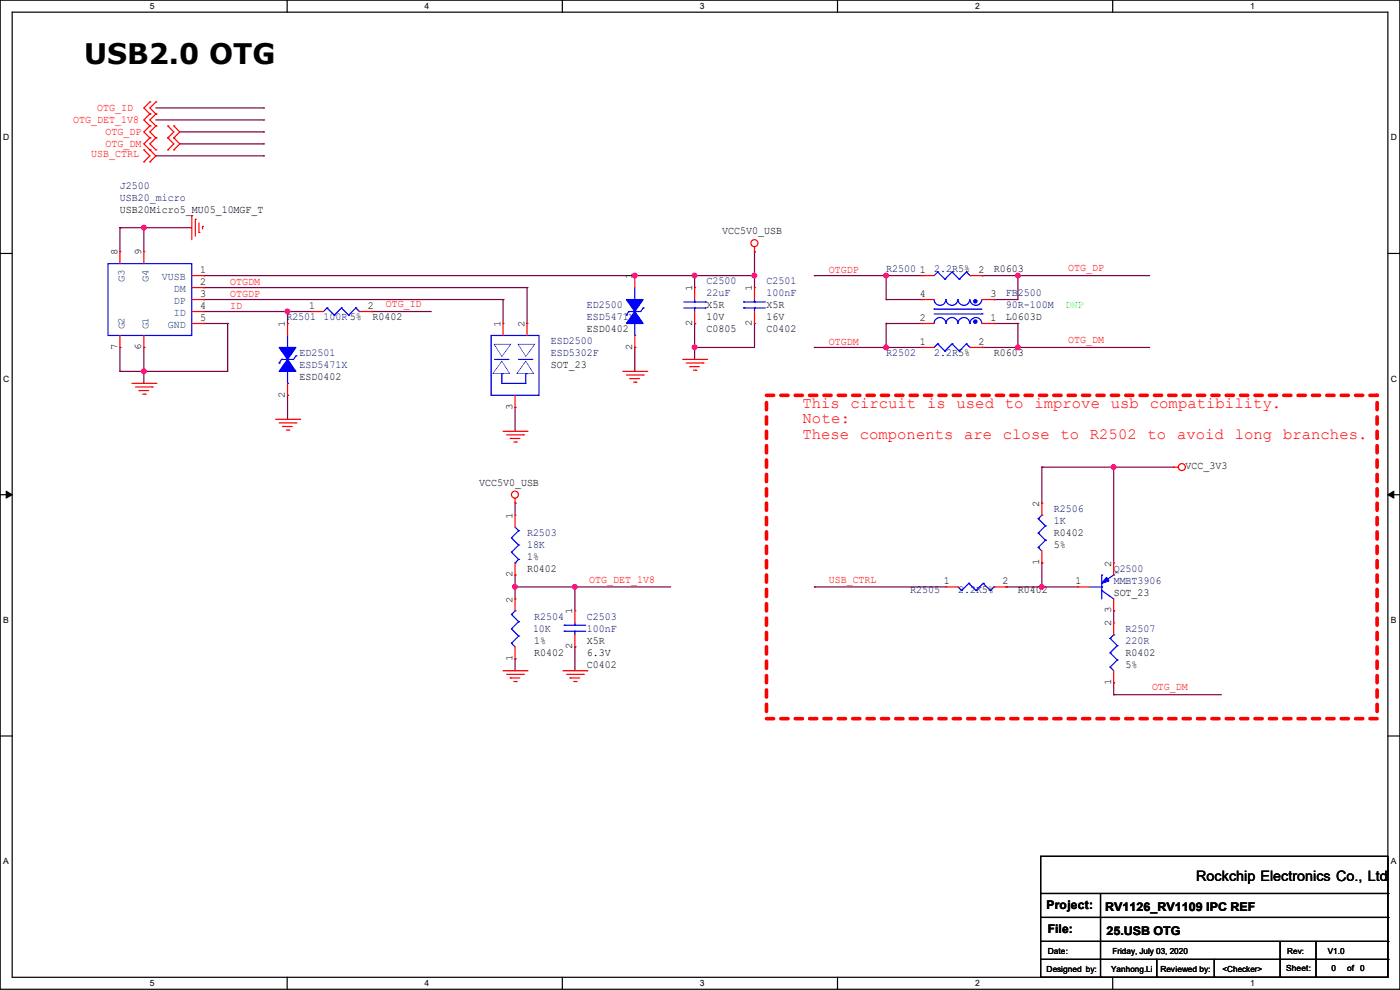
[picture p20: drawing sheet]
<svg xmlns="http://www.w3.org/2000/svg" width="297mm" height="210mm" viewBox="0 0 297 210" stroke-linecap="round" stroke-linejoin="round" font-family="sans-serif">
<defs><g id="words">
<text font-size="6" x="17.8" y="13.7">USB2.0 OTG</text>
<g font-size="3.3" fill="#f00">
<text x="170.2" y="86.5">This circuit is used to improve usb</text>
<text x="170.2" y="89.8">Note:</text>
<text x="244" y="86.5">compatibility.</text>
<text x="170.2" y="93.1">These components are close to R2502 to avoid long branches.</text>
</g>
<text font-size="3" x="253.8" y="186.9">Rockchip Electronics Co., Ltd</text>
<g font-size="2.5">
<text x="222" y="192.9">Project:</text>
<text x="222.3" y="198">File:</text>
<text x="234.5" y="193.2">RV1126_RV1109 IPC REF</text>
<text x="234.7" y="198.2">25.USB OTG</text>
</g>
<g font-size="2.3" fill="#f00">
<text x="20.6" y="23.5">OTG_ID</text>
<text x="15.5" y="26">OTG_DET_1V8</text>
<text x="22.4" y="28.6">OTG_DP</text>
<text x="19.3" y="33.4">USB_CTRL</text>
<text x="22.4" y="31.1">OTG_DM</text>
<text x="175.8" y="58">OTGDP</text>
<text x="226.6" y="57.5">OTG_DP</text>
<text x="48.8" y="65.6">ID</text>
<text x="48.8" y="60.5">OTGDM</text>
<text x="48.8" y="63">OTGDP</text>
<text x="81.8" y="65.1">OTG_ID</text>
<text x="175.8" y="73.2">OTGDM</text>
<text x="226.6" y="72.8">OTG_DM</text>
<text x="125" y="123.6">OTG_DET_1V8</text>
<text x="175.8" y="123.6">USB_CTRL</text>
<text x="244.4" y="146.4">OTG_DM</text>
</g>
<g font-size="2.3" fill="#000080">
<text x="25.4" y="40">J2500</text>
<text x="25.4" y="42.5">USB20_micro</text>
<text x="188" y="57.8">R2500</text>
<text x="198.2" y="57.8">2.2R5%</text>
<text x="124.5" y="65.4">ED2500</text>
<text x="149.9" y="60.3">C2500</text>
<text x="149.9" y="62.9">22uF</text>
<text x="162.6" y="60.3">C2501</text>
<text x="162.6" y="62.9">100nF</text>
<text x="213.4" y="62.9">FB2500</text>
<text x="213.4" y="65.4">90R-100M</text>
<text x="60.7" y="67.9">R2501</text>
<text x="68.6" y="67.9">100R 5%</text>
<text x="124.5" y="67.9">ESD5471X</text>
<text x="63.5" y="75.6">ED2501</text>
<text x="116.9" y="73">ESD2500</text>
<text x="116.9" y="75.6">ESD5302F</text>
<text x="188" y="75.6">R2502</text>
<text x="198.2" y="75.6">2.2R5%</text>
<text x="63.5" y="78.1">ESD5471X</text>
<text x="111.8" y="113.7">R2503</text>
<text x="223.6" y="108.6">R2506</text>
<text x="223.6" y="111.1">1K</text>
<text x="111.8" y="116.2">18K</text>
<text x="193.1" y="125.9">R2505</text>
<text x="203.2" y="125.9">2.2K5%</text>
<text x="236.3" y="121.3">Q2500</text>
<text x="236.3" y="123.8">MMBT3906</text>
<text x="113.3" y="131.4">R2504</text>
<text x="124.5" y="131.4">C2503</text>
<text x="113.1" y="134">10K</text>
<text x="124.5" y="134">100nF</text>
<text x="238.8" y="134">R2507</text>
<text x="238.8" y="136.5">220R</text>
</g>
<g font-size="2.3">
<text x="25.4" y="45.1">USB20Micro5_MU05_10MGF_T</text>
<text x="153.2" y="49.7">VCC5V0_USB</text>
<text x="42.5" y="57.9">1</text>
<text x="195.1" y="57.9">1</text>
<text x="207.6" y="57.9">2</text>
<text x="210.9" y="57.8">R0603</text>
<text x="42.5" y="60.5">2</text>
<text x="42.5" y="63">3</text>
<text x="42.5" y="65.5">4</text>
<text x="65.6" y="65.5">1</text>
<text x="78" y="65.5">2</text>
<text x="149.9" y="65.4">X5R</text>
<text x="162.6" y="65.4">X5R</text>
<text x="195.1" y="63">4</text>
<text x="210.1" y="63">3</text>
<text x="42.5" y="68.1">5</text>
<text x="79" y="67.9">R0402</text>
<text x="124.5" y="70.5">ESD0402</text>
<text x="149.9" y="70.5">C0805</text>
<text x="149.9" y="67.9">10V</text>
<text x="162.6" y="70.5">C0402</text>
<text x="162.6" y="67.9">16V</text>
<text x="195.1" y="68.1">2</text>
<text x="210.1" y="68.1">1</text>
<text x="213.4" y="67.9">L0603D</text>
<text x="195.1" y="73.2">1</text>
<text x="207.6" y="73.2">2</text>
<text x="210.9" y="75.6">R0603</text>
<text x="63.5" y="80.6">ESD0402</text>
<text x="116.9" y="78.1">SOT_23</text>
<text x="251.5" y="99.4">VCC_3V3</text>
<text x="101.6" y="103">VCC5V0_USB</text>
<text x="223.6" y="113.7">R0402</text>
<text x="111.8" y="118.7">1%</text>
<text x="223.6" y="116.2">5%</text>
<text x="111.8" y="121.3">R0402</text>
<text x="200.2" y="124">1</text>
<text x="212.6" y="124">2</text>
<text x="215.9" y="125.9">R0402</text>
<text x="228.1" y="124">1</text>
<text x="236.3" y="126.4">SOT_23</text>
<text x="113.3" y="136.5">1%</text>
<text x="124.5" y="136.5">X5R</text>
<text x="113.3" y="139.1">R0402</text>
<text x="124.5" y="141.6">C0402</text>
<text x="124.5" y="139.1">6.3V</text>
<text x="238.8" y="139.1">R0402</text>
<text x="238.8" y="141.6">5%</text>
</g>
<g font-size="2.3" fill="#004080">
<text x="34.3" y="59.4">VUSB</text>
<text x="36.9" y="61.9">DM</text>
<text x="36.9" y="64.5">DP</text>
<text x="35.6" y="69.6">GND</text>
<text x="36.9" y="67">ID</text>
</g>
<text font-size="2.3" fill="#0f0" x="226.1" y="65.4">DNP</text>
<g font-size="2.1">
<text x="24.9" y="54.1" transform="rotate(-90 24.9 54.1)">8</text>
<text x="30" y="54.1" transform="rotate(-90 30 54.1)">9</text>
<text x="134.1" y="59.2" transform="rotate(-90 134.1 59.2)">1</text>
<text x="146.8" y="61.8" transform="rotate(-90 146.8 61.8)">1</text>
<text x="159.5" y="61.8" transform="rotate(-90 159.5 61.8)">1</text>
<text x="60.5" y="69.4" transform="rotate(-90 60.5 69.4)">1</text>
<text x="106.2" y="69.4" transform="rotate(-90 106.2 69.4)">1</text>
<text x="111.3" y="69.4" transform="rotate(-90 111.3 69.4)">2</text>
<text x="146.8" y="69.1" transform="rotate(-90 146.8 69.1)">2</text>
<text x="159.5" y="69.1" transform="rotate(-90 159.5 69.1)">2</text>
<text x="24.9" y="74.2" transform="rotate(-90 24.9 74.2)">7</text>
<text x="30" y="74.2" transform="rotate(-90 30 74.2)">6</text>
<text x="134.1" y="74.2" transform="rotate(-90 134.1 74.2)">2</text>
<text x="60.5" y="84.4" transform="rotate(-90 60.5 84.4)">2</text>
<text x="108.7" y="86.9" transform="rotate(-90 108.7 86.9)">3</text>
<text x="220.5" y="107.5" transform="rotate(-90 220.5 107.5)">2</text>
<text x="108.7" y="110" transform="rotate(-90 108.7 110)">1</text>
<text x="220.5" y="119.9" transform="rotate(-90 220.5 119.9)">1</text>
<text x="108.7" y="122.5" transform="rotate(-90 108.7 122.5)">2</text>
<text x="235.7" y="120.2" transform="rotate(-90 235.7 120.2)">2</text>
<text x="108.7" y="127.8" transform="rotate(-90 108.7 127.8)">2</text>
<text x="121.4" y="130.3" transform="rotate(-90 121.4 130.3)">1</text>
<text x="235.7" y="130.1" transform="rotate(-90 235.7 130.1)">3</text>
<text x="121.4" y="137.7" transform="rotate(-90 121.4 137.7)">2</text>
<text x="235.7" y="132.9" transform="rotate(-90 235.7 132.9)">2</text>
<text x="108.7" y="140.2" transform="rotate(-90 108.7 140.2)">1</text>
<text x="235.7" y="145.3" transform="rotate(-90 235.7 145.3)">1</text>
</g>
<g font-size="2.1" fill="#004080">
<text x="26.4" y="59.7" transform="rotate(-90 26.4 59.7)">G3</text>
<text x="31.5" y="59.7" transform="rotate(-90 31.5 59.7)">G4</text>
<text x="26.4" y="69.9" transform="rotate(-90 26.4 69.9)">G2</text>
<text x="31.5" y="69.9" transform="rotate(-90 31.5 69.9)">G1</text>
</g>
<g font-size="1.8">
<text x="31.8" y="1.9">5</text>
<text x="90.1" y="1.9">4</text>
<text x="148.5" y="1.9">3</text>
<text x="206.8" y="1.9">2</text>
<text x="265.2" y="1.9">1</text>
<text x=".7" y="29.8">D</text>
<text x="295.1" y="29.8">D</text>
<text x=".7" y="80.9">C</text>
<text x="295.1" y="80.9">C</text>
<text x=".7" y="132.1">B</text>
<text x="295.1" y="132.1">B</text>
<text x=".7" y="183.3">A</text>
<text x="295.1" y="183.3">A</text>
<text x="222.3" y="202.3">Date:</text>
<text x="236" y="202.3">Friday, July 03, 2020</text>
<text x="281.7" y="202.3">V1.0</text>
<text x="31.8" y="209.2">5</text>
<text x="90.1" y="209.2">4</text>
<text x="148.5" y="209.2">3</text>
<text x="206.8" y="209.2">2</text>
<text x="222" y="206.1">Designed by:</text>
<text x="235.7" y="206.1">Yanhong.Li</text>
<text x="246.2" y="206.1">Reviewed by:</text>
<text x="259.4" y="206.1">&lt;Checker&gt;</text>
<text x="265.2" y="209.2">1</text>
<text x="272.8" y="205.9">Sheet:</text>
<text x="282.5" y="205.9">0</text>
<text x="285.8" y="205.9">of 0</text>
</g>
<text font-size="1.7" x="273.1" y="202.3">Rev:</text>
</g></defs>
<path d="M0 0h297v209.8h-297zM2.6 2.6h291.8v204.7h-291.8z" fill="none" stroke="#000" stroke-width=".25"/>
<g fill="#fff">
<path d="M31.7 .3h1v2h-1z"/>
<path d="M31.7 207.6h1v1.9h-1z"/>
</g>
<path d="M60.9 0v2.6M60.9 207.3v2.5" fill="none" stroke="#000" stroke-width=".25"/>
<g fill="#fff">
<path d="M90.1 .3h1v2h-1z"/>
<path d="M90.1 207.6h1v1.9h-1z"/>
</g>
<path d="M119.3 0v2.6M119.3 207.3v2.5" fill="none" stroke="#000" stroke-width=".25"/>
<g fill="#fff">
<path d="M148.5 .3h.9v2h-.9z"/>
<path d="M148.5 207.6h.9v1.9h-.9z"/>
</g>
<path d="M177.7 0v2.6M177.7 207.3v2.5" fill="none" stroke="#000" stroke-width=".25"/>
<g fill="#fff">
<path d="M206.8 .3h1v2h-1z"/>
<path d="M206.8 207.6h1v1.9h-1z"/>
</g>
<path d="M236.1 0v2.6M236.1 207.3v2.5" fill="none" stroke="#000" stroke-width=".25"/>
<g fill="#fff">
<path d="M265.2 .3h1v2h-1z"/>
<path d="M265.2 207.6h1v1.9h-1z"/>
<path d="M.7 28.2h1.2v1.9h-1.2z"/>
<path d="M295.1 28.2h1.2v1.9h-1.2z"/>
<path d="M.7 79.3h1.2v2h-1.2z"/>
<path d="M295.1 79.3h1.2v2h-1.2z"/>
</g>
<path d="M0 53.8h2.6M294.4 53.8h2.6" fill="none" stroke="#000" stroke-width=".25"/>
<g fill="#fff">
<path d="M.7 130.5h1.2v2h-1.2z"/>
<path d="M295.1 130.5h1.1v2h-1.1z"/>
</g>
<path d="M0 104.9h2.6M294.4 104.9h2.6" fill="none" stroke="#000" stroke-width=".25"/>
<path d="M1.3 104.2l1.3 .7-1.3 .8zM294.4 104.9l1.3-.7v1.5z" fill="#000" stroke="#000" stroke-width=".21"/>
<g fill="#fff">
<path d="M.7 181.7h1.2v2h-1.2z"/>
<path d="M295.1 181.7h1.1v2h-1.1z"/>
</g>
<g fill="none" stroke="#000" stroke-width=".25">
<path d="M0 156.1h2.6M294.4 156.1h2.6M220.8 181.7h73.6v25.6h-73.6zM220.8 189.5h73.6M220.8 194.6h73.6M220.8 199.7h73.6M233.5 189.5v17.8M271.6 199.7v7.6M279.2 199.7v7.6M294.4 189.5h.1M294.4 194.6h.1M294.4 199.7h.1"/>
<path d="M220.8 203.5h73.6M233.5 207.3h.1M245.4 207.3h.1M245.4 203.5v3.8M257.6 207.3h.1M257.6 203.5v3.8M271.6 207.3h.1M279.2 207.3h.1M294.4 203.5h.1"/>
</g>
<path d="M162.6 83.9h129.5v68.5h-129.5z" fill="none" stroke="#f00" stroke-width=".76" stroke-dasharray="1.5 1.5"/>
<g fill="none" stroke="#800040" stroke-width=".25">
<path d="M33.1 25.4h22.8M33.1 33.1h22.8M33.1 22.9h22.8M38.1 28h17.8M38.1 30.5h17.8M55.9 25.4h.1M55.9 28h.1M55.9 30.5h.1M55.9 33.1h.1M55.9 22.9h.1M25.4 48.3h.1M25.4 48.3h15.3"/>
<path d="M25.4 48.3v5.1M30.5 48.3h.1M30.5 48.3v5.1M43.2 58.5h.1M43.2 58.5h116.9M134.7 58.5h.1M147.4 58.5h.1M147.4 58.5v2.5M160.1 53.4h.1M160.1 58.5h.1M160.1 53.4v7.6M172.8 58.5h.1"/>
<path d="M172.8 58.5h22.8M188 58.5h.1M188 58.5v5M208.3 58.5h.1M208.3 58.5h35.6M215.9 58.5h.1M215.9 58.5v5h-5M25.4 73.7h.1M25.4 78.8h.1M25.4 73.7v5.1M30.5 73.7h.1M30.5 78.8h.1"/>
<path d="M30.5 73.7v7.6M43.2 66.1h.1M43.2 61h.1M43.2 63.5h.1M43.2 68.6h.1M43.2 66.1h22.9M43.2 61h68.6M43.2 63.5h63.5M43.2 68.6h5.1M48.3 68.6h.1M48.3 68.6v10.2h-22.9M61 66.1h.1"/>
<path d="M61 66.1v2.5M78.8 66.1h.1M78.8 66.1h12.7M106.7 63.5h.1M106.7 63.5v5.1M111.8 61h.1M111.8 61v7.6M134.7 73.7h.1M134.7 73.7v5.1M147.4 68.6h.1M147.4 73.7h.1M147.4 68.6v7.6"/>
<path d="M160.1 68.6h.1M160.1 68.6v5.1h-12.7M172.8 73.7h.1M172.8 73.7h22.8M188 63.5h.1M188 68.6h.1M188 73.7h.1M188 63.5h7.6M188 68.6v5.1M188 68.6h7.6M208.3 73.7h.1M208.3 73.7h35.6"/>
<path d="M210.9 63.5h.1M210.9 68.6h.1M210.9 68.6h5M215.9 68.6h.1M215.9 73.7h.1M215.9 68.6v5.1M61 83.9h.1M61 83.9v5M109.3 86.4h.1M109.3 86.4v5.1M221 99.1h.1M221 99.1h28"/>
<path d="M221 99.1v7.6M236.3 99.1h.1M236.3 99.1v20.3M109.3 106.7h.1M109.3 106.7v2.6M221 119.4h.1M221 119.4v5.1M109.3 139.7h.1M109.3 124.5h.1M109.3 122h.1M109.3 122v5M109.3 139.7v2.6"/>
<path d="M109.3 124.5h33M122 124.5h.1M122 137.2h.1M122 124.5v5.1M122 137.2v5.1M172.8 124.5h.1M172.8 124.5h27.9M213.4 124.5h.1M213.4 124.5h15.2M221 124.5h.1M236.3 129.6h.1M236.3 129.6v2.5"/>
<path d="M236.3 144.8h.1M236.3 147.4h.1M236.3 144.8v2.6M236.3 147.4h22.8"/>
</g>
<g fill="#f0f" stroke="#f0f" stroke-width=".25">
<circle cx="134.6" cy="58.4" r=".49"/>
<circle cx="61" cy="66.1" r=".49"/>
<circle cx="160" cy="58.4" r=".49"/>
<circle cx="147.3" cy="58.4" r=".49"/>
<circle cx="147.3" cy="73.7" r=".49"/>
<circle cx="215.9" cy="58.4" r=".49"/>
<circle cx="215.9" cy="73.7" r=".49"/>
<circle cx="188" cy="73.7" r=".49"/>
<circle cx="188" cy="58.4" r=".49"/>
<circle cx="121.9" cy="124.5" r=".49"/>
<circle cx="109.2" cy="124.5" r=".49"/>
<circle cx="30.5" cy="78.8" r=".49"/>
<circle cx="30.5" cy="48.3" r=".49"/>
<circle cx="236.2" cy="99.1" r=".49"/>
<circle cx="221" cy="124.5" r=".49"/>
</g>
<g fill="none" stroke="#f00" stroke-width=".25">
<path d="M30.5 34.3h.1M30.5 31.8h.1M30.5 31.8l1.3 1.3-1.3 1.2M31.8 26.7h.1M31.8 24.2h.1M31.8 29.3h.1M31.8 31.8h.1M31.8 34.3h.1M31.8 21.6h.1M31.8 24.2l-1.3 1.2 1.3 1.3M31.8 29.3l-1.3 1.2 2.6 2.6-1.3 1.2M31.8 26.7l-1.3 1.3 1.3 1.3"/>
<path d="M31.8 21.6l-1.3 1.3 1.3 1.3M33.1 26.7h.1M33.1 24.2h.1M33.1 29.3h.1M33.1 31.8h.1M33.1 21.6h.1M33.1 24.2l-1.3 1.2 1.3 1.3M33.1 21.6l-1.3 1.3 1.3 1.3M33.1 26.7l-1.3 1.3 1.3 1.3M33.1 29.3l-1.3 1.2 1.3 1.3M35.6 29.3h.1M35.6 26.7h.1"/>
<path d="M35.6 31.8h.1M35.6 26.7l1.3 1.3-1.3 1.3M35.6 29.3l1.3 1.2-1.3 1.3M36.9 26.7h.1M36.9 29.3h.1M36.9 31.8h.1M36.9 26.7l1.2 1.3-1.2 1.3M36.9 29.3l1.2 1.2-1.2 1.3M25.4 53.4h.1M25.4 53.4v2.5M30.5 53.4h.1M30.5 53.4v2.5"/>
<path d="M40.7 45.8h.1M40.7 45.8v5M40.7 58.5h2.5M41.4 46.5h.1M41.4 46.5v3.6M42.2 49.3h.1M42.2 47.3v2M43 48h.1M43 48v.6M43.2 58.5h.1M134.7 58.5h.1M134.7 58.5v2.5"/>
<path d="M160.1 53.4h.1M160.1 52.4v1M195.6 58.5h.1M195.6 58.5h2.6M205.8 58.5h2.5M208.3 58.5h.1M25.4 73.7h.1M25.4 71.2v2.5M30.5 73.7h.1M30.5 71.2v2.5M40.7 66.1h2.5M40.7 61h2.5"/>
<path d="M40.7 63.5h2.5M40.7 68.6h2.5M43.2 61h.1M43.2 63.5h.1M43.2 66.1h.1M43.2 68.6h.1M61 68.6h.1M61 68.6v2.6M66.1 66.1h.1M66.1 66.1h2.5M76.2 66.1h2.6M78.8 66.1h.1"/>
<path d="M106.7 68.6h.1M106.7 68.6v2.6M111.8 68.6h.1M111.8 68.6v2.6M132.1 78.8h5.1M132.9 79.5h3.5M134.7 73.7h.1M134.7 71.2v2.5M136.4 79.5h.1M137.2 78.8h.1M144.8 76.2h5.1M145.6 77h3.5"/>
<path d="M146.3 77.8h.1M146.3 77.8h2.1M147.1 78.5h.5M147.4 61h.1M147.4 68.6h.1M147.4 61v2.5M147.4 66.1v2.5M147.6 78.5h.1M149.1 77h.1M149.9 76.2h.1M160.1 61h.1M160.1 68.6h.1"/>
<path d="M160.1 61v2.5M160.1 66.1v2.5M195.6 73.7h.1M195.6 68.6h.1M195.6 63.5h.1M195.6 63.5h2.6M195.6 68.6h2.6M195.6 73.7h2.6M205.8 73.7h2.5M208.3 73.7h.1M208.3 63.5h2.6M208.3 68.6h2.6"/>
<path d="M210.9 68.6h.1M210.9 63.5h.1M28 81.3h5.1M28.7 82.1h3.6M29.5 82.8h.1M29.5 82.8h2M30.3 83.6h.5M30.8 83.6h.1M32.3 82.1h.1M33.1 81.3h.1M58.5 88.9h5M59.2 89.7h3.6"/>
<path d="M60 90.5h.1M60 90.5h2M60.7 91.2h.6M61 83.9h.1M61 81.3v2.6M61.3 91.2h.1M62.8 89.7h.1M63.5 88.9h.1M106.7 91.5h5.1M107.5 92.2h3.5M108.2 93h.1M108.2 93h2.1"/>
<path d="M109 93.8h.5M109.3 86.4h.1M109.3 83.9v2.5M109.5 93.8h.1M111 92.2h.1M111.8 91.5h.1M133.6 80.3h.1M133.6 80.3h2.1M134.4 81.1h.5M134.9 81.1h.1M249 99.1h.1M249 99.1h1"/>
<path d="M109.3 106.7h.1M109.3 109.3h.1M109.3 105.7v1M109.3 109.3v2.5M109.3 119.4v2.6M221 119.4h.1M221 106.7h.1M221 106.7v2.6M221 116.9v2.5M236.3 119.4h.1M236.3 119.4v2.6M109.3 122h.1"/>
<path d="M109.3 139.7h.1M109.3 127h.1M109.3 127v2.6M109.3 137.2v2.5M122 129.6h.1M122 137.2h.1M122 129.6v2.5M122 134.7v2.5M200.7 124.5h.1M200.7 124.5h2.5M210.9 124.5h2.5M213.4 124.5h.1"/>
<path d="M228.6 124.5h.1M228.6 124.5h2.6M236.3 132.1h.1M236.3 129.6h.1M236.3 127v2.6M236.3 132.1v2.6M106.7 142.3h5.1M107.5 143h3.5M108.2 143.8h.1M108.2 143.8h2.1M109 144.6h.5M109.5 144.6h.1"/>
<path d="M111 143h.1M111.8 142.3h.1M119.4 142.3h5.1M120.2 143h3.5M120.9 143.8h.1M120.9 143.8h2.1M121.7 144.6h.5M122.2 144.6h.1M123.7 143h.1M124.5 142.3h.1M236.3 144.8h.1M236.3 142.3v2.5"/>
<circle cx="160" cy="51.6" r=".74"/>
<circle cx="250.7" cy="99.1" r=".74"/>
<circle cx="109.2" cy="104.9" r=".74"/>
</g>
<g fill="none" stroke="#00f" stroke-width=".25">
<path d="M22.9 55.9h17.8v15.3h-17.8zM198.9 57.7h.1M198.9 57.7l-.7 .8M198.9 57.7l1.5 1.5M200.4 59.2h.1M202 57.7h.1M202 57.7l-1.6 1.5M202 57.7l1.5 1.5M203.5 59.2h.1M205 57.7h.1M205 57.7l-1.5 1.5M205 57.7l.8 .8"/>
<path d="M205.8 58.5h.1M59.2 77h.1M59.7 76.2h.1M59.7 76.2l-.5 .8M61 73.7h.1M61 71.2v2.5M61 78.8v2.5M62.8 75.5h.1M62.8 75.5l-.5 .7h-2.6M69.4 65.3h.1M69.4 65.3l-.8 .8M69.4 65.3l1.5 1.5"/>
<path d="M70.9 66.8h.1M72.4 65.3h.1M72.4 65.3l-1.5 1.5M72.4 65.3l1.6 1.5M74 66.8h.1M75.5 65.3h.1M75.5 65.3l-1.5 1.5M75.5 65.3l.7 .8M76.2 66.1h.1M104.2 71.2h10.1v12.7h-10.1zM104.7 72.9h3.8l-2 2.8zM104.9 76.2h2.8"/>
<path d="M106.5 76.5l1.7 2.8h-3.8zM106.5 79.3h.1M106.5 79.3v2h5v-2M107.7 76.2h.1M109.8 72.9h3.8l-2.1 2.8zM110 76.2h2.8M111.5 76.5l1.8 2.8h-3.8zM111.5 79.3h.1M112.8 76.2h.1M132.9 66.8h.1M133.4 66.1h.1M133.4 66.1l-.5 .7"/>
<path d="M134.7 63.5h.1M134.7 71.2h.1M134.7 61v2.5M134.7 68.6v2.6M136.4 65.3h.1M136.4 65.3l-.5 .8h-2.5M145.1 65.3h4.5M145.1 64.1h4.5M147.4 64.1h.1M147.4 65.3h.1M147.4 63.5v.6M147.4 65.3v.8"/>
<path d="M149.6 65.3h.1M149.6 64.1h.1M157.8 65.3h.1M157.8 64.1h.1M157.8 65.3h4.5M157.8 64.1h4.5M160.1 64.1h.1M160.1 65.3h.1M160.1 63.5v.6M160.1 65.3v.8M198.2 63.5a1.25 1.25 0 0 0 1.2 1.3 1.25 1.25 0 0 0 1.3-1.3M198.2 68.6a1.25 1.25 0 0 1 1.2-1.2 1.25 1.25 0 0 1 1.3 1.2"/>
<path d="M198.2 65.6h.1M198.2 65.6h10.1M198.2 66.6h10.1M198.9 72.9h.1M198.9 72.9l-.7 .8M198.9 72.9l1.5 1.6M200.4 74.5h.1M200.7 63.5a1.25 1.25 0 0 0 1.3 1.3 1.25 1.25 0 0 0 1.2-1.3M200.7 68.6a1.25 1.25 0 0 1 1.3-1.2 1.25 1.25 0 0 1 1.2 1.2M202 72.9h.1M202 72.9l-1.6 1.6M202 72.9l1.5 1.6"/>
<path d="M203.2 63.5a1.25 1.25 0 0 0 1.3 1.3 1.25 1.25 0 0 0 1.2-1.3M203.2 68.6a1.25 1.25 0 0 1 1.3-1.2 1.25 1.25 0 0 1 1.2 1.2M203.5 74.5h.1M205 72.9h.1M205 72.9l-1.5 1.6M205 72.9l.8 .8M205.8 73.7h.1M205.8 63.5a1.25 1.25 0 0 0 1.2 1.3 1.25 1.25 0 0 0 1.3-1.3M205.8 68.6a1.25 1.25 0 0 1 1.2-1.2 1.25 1.25 0 0 1 1.3 1.2M208.3 66.6h.1M61 81.3h.1M108.5 114.1h.1"/>
<path d="M108.5 117.1h.1M108.5 114.1l1.5 1.5M108.5 117.1l1.5 1.6M109.3 119.4h.1M109.3 111.8l.7 .8M110 112.6h.1M110 115.6h.1M110 118.7h.1M110 112.6l-1.5 1.5M110 115.6l-1.5 1.5M110 118.7l-.7 .7M220.3 116.1h.1"/>
<path d="M220.3 113.1h.1M220.3 110h.1M220.3 116.1l.7 .8M220.3 113.1l1.5 1.5M220.3 110l1.5 1.5M221 109.3h.1M221 109.3l-.7 .7M221.8 114.6h.1M221.8 111.5h.1M221.8 114.6l-1.5 1.5M221.8 111.5l-1.5 1.6M108.5 136.4h.1"/>
<path d="M108.5 133.4h.1M108.5 130.3h.1M108.5 136.4l.8 .8M108.5 133.4l1.5 1.5M108.5 130.3l1.5 1.6M109.3 129.6h.1M109.3 129.6l-.8 .7M110 134.9h.1M110 131.9h.1M110 134.9l-1.5 1.5M110 131.9l-1.5 1.5M119.7 133.9h.1"/>
<path d="M119.7 132.6h.1M119.7 133.9h4.5M119.7 132.6h4.5M122 132.6h.1M122 133.9h.1M122 132.1v.5M122 133.9v.8M203.2 124.5l.8 .8M204 125.3h.1M205.5 123.7h.1M205.5 123.7l-1.5 1.6M205.5 123.7l1.6 1.6"/>
<path d="M207.1 125.3h.1M208.6 123.7h.1M208.6 123.7l-1.5 1.6M208.6 123.7l1.5 1.6M210.1 125.3h.1M210.9 124.5h.1M210.9 124.5l-.8 .8M231.2 124.5h2.5M233.7 122h.1M233.7 125.3h.1M233.7 124.5h.1M233.7 122v5"/>
<path d="M233.7 125.3l2.6 1.7M235.5 138.5h.1M235.5 135.4h.1M235.5 138.5l1.5 1.5M235.5 135.4l1.5 1.5M236.3 134.7h.1M236.3 122h.1M236.3 134.7l-.8 .7M236.3 122l-2.6 1.7M237 140h.1M237 136.9h.1M237 140l-1.5 1.5"/>
<path d="M237 136.9l-1.5 1.6M235.5 141.5h.1M235.5 141.5l.8 .8"/>
</g>
<g fill="#00f" stroke="#00f" stroke-width=".25">
<path d="M234.7 122.5l.5 .7-1.5 .5z"/>
<path d="M132.9 63.5h3.5l-1.7 2.6z" fill-rule="evenodd"/>
<path d="M134.7 66.1l1.7 2.5h-3.5z" fill-rule="evenodd"/>
<path d="M59.2 73.7h3.6l-1.8 2.5z" fill-rule="evenodd"/>
<path d="M61 76.2l1.8 2.6h-3.6z" fill-rule="evenodd"/>
<circle cx="206.9" cy="68.2" r=".36"/>
<circle cx="206.9" cy="63.9" r=".36"/>
</g>
<use href="#words"/>
</svg>
